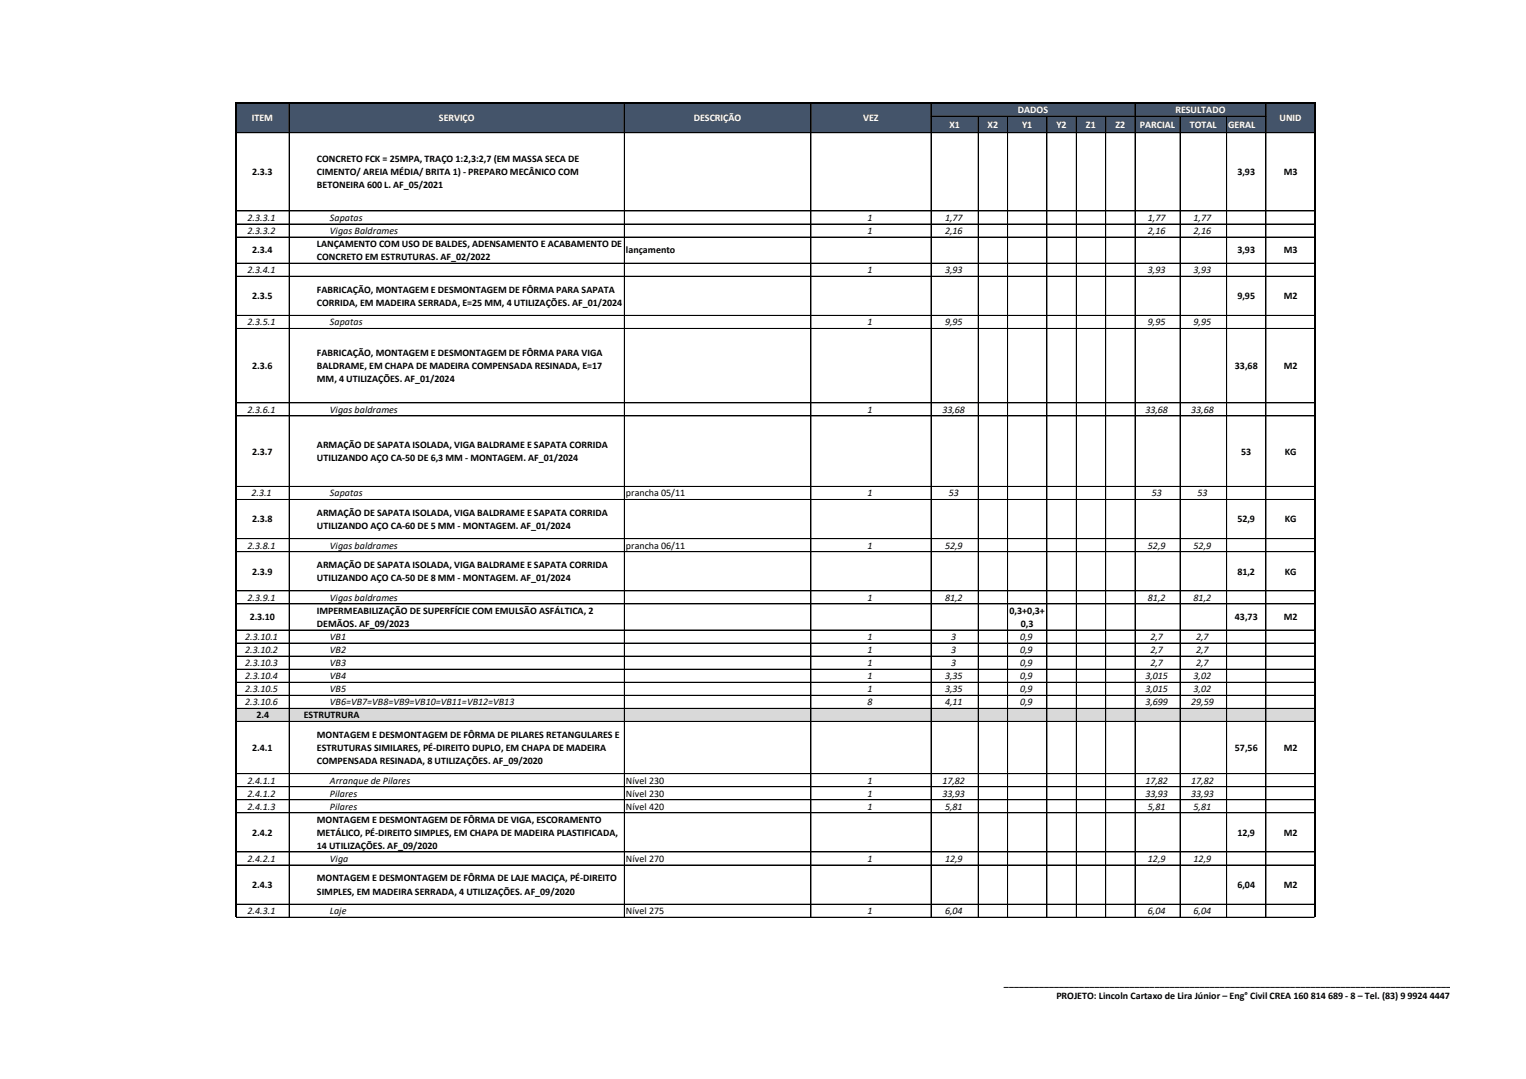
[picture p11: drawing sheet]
<svg xmlns="http://www.w3.org/2000/svg" width="594mm" height="420mm" viewBox="0 0 594 420" stroke-linecap="round" stroke-linejoin="round" font-family="sans-serif">
<defs><g id="words">
<g font-size="3.9" fill="#fff">
<text x="98.1" y="47">ITEM</text>
<text x="170.9" y="47">SERVIÇO</text>
<text x="270.1" y="47">DESCRIÇÃO</text>
<text x="336.1" y="47">VEZ</text>
<text x="396.3" y="43.9">DADOS</text>
<text x="457.6" y="43.9">RESULTADO</text>
<text x="498.2" y="47">UNID</text>
<text x="369.6" y="49.7">X1</text>
<text x="384.5" y="49.7">X2</text>
<text x="397.9" y="49.7">Y1</text>
<text x="411.3" y="49.7">Y2</text>
<text x="422.8" y="49.7">Z1</text>
<text x="434.2" y="49.7">Z2</text>
<text x="443.8" y="49.7">PARCIAL</text>
<text x="463.2" y="49.7">TOTAL</text>
<text x="478.2" y="49.7">GERAL</text>
</g>
<g font-size="3.9">
<text x="123.4" y="63.1">CONCRETO FCK = 25MPA, TRAÇO 1:2,3:2,7 (EM MASSA SECA DE</text>
<text x="98.2" y="68.2">2.3.3</text>
<text x="123.4" y="68.2">CIMENTO/ AREIA MÉDIA/ BRITA 1) - PREPARO MECÂNICO COM</text>
<text x="481.7" y="68.2">3,93</text>
<text x="499.8" y="68.2">M3</text>
<text x="123.4" y="73.3">BETONEIRA 600 L. AF_05/2021</text>
<text x="96.4" y="86">2.3.3.1</text>
<text x="128.5" y="86">Sapatas</text>
<text x="337.8" y="86">1</text>
<text x="367.9" y="86">1,77</text>
<text x="446.9" y="86">1,77</text>
<text x="464.7" y="86">1,77</text>
<text x="96.4" y="91">2.3.3.2</text>
<text x="128.5" y="91">Vigas Baldrames</text>
<text x="337.8" y="91">1</text>
<text x="367.9" y="91">2,16</text>
<text x="446.9" y="91">2,16</text>
<text x="464.7" y="91">2,16</text>
<text x="98.2" y="98.7">2.3.4</text>
<text x="123.4" y="96.1">LANÇAMENTO COM USO DE BALDES, ADENSAMENTO E ACABAMENTO DE</text>
<text x="123.4" y="101.2">CONCRETO EM ESTRUTURAS. AF_02/2022</text>
<text x="243.7" y="98.7">lançamento</text>
<text x="481.7" y="98.7">3,93</text>
<text x="499.8" y="98.7">M3</text>
<text x="96.4" y="106.3">2.3.4.1</text>
<text x="337.8" y="106.3">1</text>
<text x="367.9" y="106.3">3,93</text>
<text x="446.9" y="106.3">3,93</text>
<text x="464.7" y="106.3">3,93</text>
<text x="123.4" y="113.9">FABRICAÇÃO, MONTAGEM E DESMONTAGEM DE FÔRMA PARA SAPATA</text>
<text x="98.2" y="116.4">2.3.5</text>
<text x="123.4" y="119">CORRIDA, EM MADEIRA SERRADA, E=25 MM, 4 UTILIZAÇÕES. AF_01/2024</text>
<text x="481.7" y="116.4">9,95</text>
<text x="499.8" y="116.4">M2</text>
<text x="96.4" y="126.6">2.3.5.1</text>
<text x="128.5" y="126.6">Sapatas</text>
<text x="337.8" y="126.6">1</text>
<text x="367.9" y="126.6">9,95</text>
<text x="446.9" y="126.6">9,95</text>
<text x="464.7" y="126.6">9,95</text>
<text x="98.2" y="143.6">2.3.6</text>
<text x="123.4" y="138.5">FABRICAÇÃO, MONTAGEM E DESMONTAGEM DE FÔRMA PARA VIGA</text>
<text x="123.4" y="143.6">BALDRAME, EM CHAPA DE MADEIRA COMPENSADA RESINADA, E=17</text>
<text x="480.8" y="143.6">33,68</text>
<text x="499.8" y="143.6">M2</text>
<text x="123.4" y="148.7">MM, 4 UTILIZAÇÕES. AF_01/2024</text>
<text x="96.4" y="160.6">2.3.6.1</text>
<text x="128.5" y="160.6">Vigas baldrames</text>
<text x="337.8" y="160.6">1</text>
<text x="366.9" y="160.6">33,68</text>
<text x="445.9" y="160.6">33,68</text>
<text x="463.8" y="160.6">33,68</text>
<text x="98.2" y="176.9">2.3.7</text>
<text x="123.4" y="174.4">ARMAÇÃO DE SAPATA ISOLADA, VIGA BALDRAME E SAPATA CORRIDA</text>
<text x="123.4" y="179.5">UTILIZANDO AÇO CA-50 DE 6,3 MM - MONTAGEM. AF_01/2024</text>
<text x="483.3" y="176.9">53</text>
<text x="500.2" y="176.9">KG</text>
<text x="97.9" y="193.2">2.3.1</text>
<text x="128.5" y="193.2">Sapatas</text>
<text x="243.7" y="193.2">prancha 05/11</text>
<text x="337.8" y="193.2">1</text>
<text x="369.4" y="193.2">53</text>
<text x="448.4" y="193.2">53</text>
<text x="466.1" y="193.2">53</text>
<text x="98.2" y="203.3">2.3.8</text>
<text x="123.4" y="200.8">ARMAÇÃO DE SAPATA ISOLADA, VIGA BALDRAME E SAPATA CORRIDA</text>
<text x="481.7" y="203.3">52,9</text>
<text x="500.2" y="203.3">KG</text>
<text x="123.4" y="205.9">UTILIZANDO AÇO CA-60 DE 5 MM - MONTAGEM. AF_01/2024</text>
<text x="96.4" y="213.5">2.3.8.1</text>
<text x="128.5" y="213.5">Vigas baldrames</text>
<text x="243.7" y="213.5">prancha 06/11</text>
<text x="337.8" y="213.5">1</text>
<text x="367.9" y="213.5">52,9</text>
<text x="446.9" y="213.5">52,9</text>
<text x="464.7" y="213.5">52,9</text>
<text x="123.4" y="221.1">ARMAÇÃO DE SAPATA ISOLADA, VIGA BALDRAME E SAPATA CORRIDA</text>
<text x="98.2" y="223.7">2.3.9</text>
<text x="123.4" y="226.2">UTILIZANDO AÇO CA-50 DE 8 MM - MONTAGEM. AF_01/2024</text>
<text x="481.7" y="223.7">81,2</text>
<text x="500.2" y="223.7">KG</text>
<text x="96.4" y="233.8">2.3.9.1</text>
<text x="128.5" y="233.8">Vigas baldrames</text>
<text x="337.8" y="233.8">1</text>
<text x="367.9" y="233.8">81,2</text>
<text x="446.9" y="233.8">81,2</text>
<text x="464.7" y="233.8">81,2</text>
<text x="123.4" y="238.9">IMPERMEABILIZAÇÃO DE SUPERFÍCIE COM EMULSÃO ASFÁLTICA, 2</text>
<text x="393.1" y="238.9">0,3+0,3+</text>
<text x="97.2" y="241.4">2.3.10</text>
<text x="123.4" y="244">DEMÃOS. AF_09/2023</text>
<text x="397.5" y="244">0,3</text>
<text x="480.8" y="241.4">43,73</text>
<text x="499.8" y="241.4">M2</text>
<text x="95.4" y="249.1">2.3.10.1</text>
<text x="128.5" y="249.1">VB1</text>
<text x="337.8" y="249.1">1</text>
<text x="370.3" y="249.1">3</text>
<text x="397.1" y="249.1">0,9</text>
<text x="447.9" y="249.1">2,7</text>
<text x="465.7" y="249.1">2,7</text>
<text x="95.4" y="254.1">2.3.10.2</text>
<text x="128.5" y="254.1">VB2</text>
<text x="337.8" y="254.1">1</text>
<text x="370.3" y="254.1">3</text>
<text x="397.1" y="254.1">0,9</text>
<text x="447.9" y="254.1">2,7</text>
<text x="465.7" y="254.1">2,7</text>
<text x="95.4" y="259.2">2.3.10.3</text>
<text x="128.5" y="259.2">VB3</text>
<text x="337.8" y="259.2">1</text>
<text x="370.3" y="259.2">3</text>
<text x="397.1" y="259.2">0,9</text>
<text x="447.9" y="259.2">2,7</text>
<text x="465.7" y="259.2">2,7</text>
<text x="95.4" y="264.3">2.3.10.4</text>
<text x="95.4" y="269.4">2.3.10.5</text>
<text x="128.5" y="264.3">VB4</text>
<text x="128.5" y="269.4">VB5</text>
<text x="337.8" y="264.3">1</text>
<text x="337.8" y="269.4">1</text>
<text x="367.9" y="264.3">3,35</text>
<text x="367.9" y="269.4">3,35</text>
<text x="397.1" y="264.3">0,9</text>
<text x="397.1" y="269.4">0,9</text>
<text x="445.9" y="264.3">3,015</text>
<text x="445.9" y="269.4">3,015</text>
<text x="464.7" y="264.3">3,02</text>
<text x="464.7" y="269.4">3,02</text>
<text x="95.4" y="274.5">2.3.10.6</text>
<text x="128.5" y="274.5">VB6=VB7=VB8=VB9=VB10=VB11=VB12=VB13</text>
<text x="337.8" y="274.5">8</text>
<text x="367.9" y="274.5">4,11</text>
<text x="397.1" y="274.5">0,9</text>
<text x="445.9" y="274.5">3,699</text>
<text x="463.8" y="274.5">29,59</text>
<text x="99.8" y="279.5">2.4</text>
<text x="118.3" y="279.5">ESTRUTRURA</text>
<text x="123.4" y="287.2">MONTAGEM E DESMONTAGEM DE FÔRMA DE PILARES RETANGULARES E</text>
<text x="98.2" y="292.2">2.4.1</text>
<text x="123.4" y="292.2">ESTRUTURAS SIMILARES, PÉ-DIREITO DUPLO, EM CHAPA DE MADEIRA</text>
<text x="480.8" y="292.2">57,56</text>
<text x="499.8" y="292.2">M2</text>
<text x="123.4" y="297.3">COMPENSADA RESINADA, 8 UTILIZAÇÕES. AF_09/2020</text>
<text x="96.4" y="305">2.4.1.1</text>
<text x="128.5" y="305">Arranque de Pilares</text>
<text x="243.7" y="305">Nível 230</text>
<text x="337.8" y="305">1</text>
<text x="366.9" y="305">17,82</text>
<text x="445.9" y="305">17,82</text>
<text x="463.8" y="305">17,82</text>
<text x="96.4" y="310">2.4.1.2</text>
<text x="128.5" y="310">Pilares</text>
<text x="243.7" y="310">Nível 230</text>
<text x="337.8" y="310">1</text>
<text x="366.9" y="310">33,93</text>
<text x="445.9" y="310">33,93</text>
<text x="463.8" y="310">33,93</text>
<text x="96.4" y="315.1">2.4.1.3</text>
<text x="128.5" y="315.1">Pilares</text>
<text x="243.7" y="315.1">Nível 420</text>
<text x="337.8" y="315.1">1</text>
<text x="367.9" y="315.1">5,81</text>
<text x="446.9" y="315.1">5,81</text>
<text x="464.7" y="315.1">5,81</text>
<text x="123.4" y="320.2">MONTAGEM E DESMONTAGEM DE FÔRMA DE VIGA, ESCORAMENTO</text>
<text x="98.2" y="325.3">2.4.2</text>
<text x="123.4" y="325.3">METÁLICO, PÉ-DIREITO SIMPLES, EM CHAPA DE MADEIRA PLASTIFICADA,</text>
<text x="481.7" y="325.3">12,9</text>
<text x="499.8" y="325.3">M2</text>
<text x="96.4" y="335.4">2.4.2.1</text>
<text x="123.4" y="330.4">14 UTILIZAÇÕES. AF_09/2020</text>
<text x="128.5" y="335.4">Viga</text>
<text x="243.7" y="335.4">Nível 270</text>
<text x="337.8" y="335.4">1</text>
<text x="367.9" y="335.4">12,9</text>
<text x="446.9" y="335.4">12,9</text>
<text x="464.7" y="335.4">12,9</text>
<text x="98.2" y="345.6">2.4.3</text>
<text x="123.4" y="343.1">MONTAGEM E DESMONTAGEM DE FÔRMA DE LAJE MACIÇA, PÉ-DIREITO</text>
<text x="481.7" y="345.6">6,04</text>
<text x="499.8" y="345.6">M2</text>
<text x="123.4" y="348.1">SIMPLES, EM MADEIRA SERRADA, 4 UTILIZAÇÕES. AF_09/2020</text>
<text x="96.4" y="355.8">2.4.3.1</text>
<text x="128.5" y="355.8">Laje</text>
<text x="243.7" y="355.8">Nível 275</text>
<text x="337.8" y="355.8">1</text>
<text x="367.9" y="355.8">6,04</text>
<text x="446.9" y="355.8">6,04</text>
<text x="464.7" y="355.8">6,04</text>
<text x="390.9" y="383.6">_________________________________________________________________________________________</text>
<text x="411.3" y="388.7">PROJETO: Lincoln Cartaxo de Lira Júnior – Eng° Civil CREA 160 814 689 - 8 – Tel. (83) 9 9924 4447</text>
</g>
</g></defs>
<path d="M91.8 40.3h420.3v11.4h-420.3z" fill-rule="evenodd" fill="#44546a"/>
<g fill="#000">
<path d="M91.4 39.8h.6v11.9h-.6z" fill-rule="evenodd"/>
<path d="M92 39.8h420.4v.7h-420.4z" fill-rule="evenodd"/>
<path d="M511.7 40.5h.7v11.2h-.7z" fill-rule="evenodd"/>
</g>
<g fill="none" stroke="#000" stroke-width=".39">
<path d="M92 51.6h419.7M112.6 40.5v11.2M243.1 40.5v11.2M315.7 40.5v11.2M362.5 40.5v11.2M362.5 45.3h130.4M380.8 45.3v6.4M392.3 45.3v6.4M407.6 45.3v6.4M419 45.3v6.4M430.5 45.3v6.4M441.9 40.5v11.2"/>
<path d="M459.4 45.3v6.4M477.5 45.3v6.4M492.9 40.5v11.2"/>
</g>
<path d="M243 235h72.8v10.2h-72.8z" fill-rule="evenodd" fill="#fff"/>
<path d="M91.8 275.6h420.3v5.2h-420.3z" fill-rule="evenodd" fill="#d9d9d9"/>
<g fill="#fff">
<path d="M91.8 280.7h20.8v20.4h-20.8z" fill-rule="evenodd"/>
<path d="M243 280.7h249.9v20.4h-249.9z" fill-rule="evenodd"/>
<path d="M91.8 301.1h420.3v15.3h-420.3z" fill-rule="evenodd"/>
<path d="M91.8 316.3h20.8v15.3h-20.8z" fill-rule="evenodd"/>
<path d="M243 316.3h249.9v15.3h-249.9z" fill-rule="evenodd"/>
<path d="M91.8 331.5h420.3v5.2h-420.3z" fill-rule="evenodd"/>
<path d="M91.8 336.6h20.8v15.4h-20.8z" fill-rule="evenodd"/>
<path d="M243 336.6h249.9v15.4h-249.9z" fill-rule="evenodd"/>
<path d="M91.8 351.9h420.3v5.1h-420.3z" fill-rule="evenodd"/>
</g>
<g fill="#000">
<path d="M91.4 51.6h.6v305.4h-.6z" fill-rule="evenodd"/>
<path d="M511.7 51.6h.7v305.4h-.7z" fill-rule="evenodd"/>
</g>
<g fill="none" stroke="#000" stroke-width=".39">
<path d="M92 51.6h419.7M112.6 51.7v305.3M243.1 51.7v305.3M315.7 51.7v305.3M362.5 51.7v305.3M380.8 51.7v305.3M392.3 51.7v305.3M407.6 51.7v305.3M419 51.7v305.3M430.5 51.7v305.3M441.9 51.7v305.3M459.4 51.7v305.3"/>
<path d="M477.5 51.7v305.3M492.9 51.7v305.3M92 82.1h419.7M92 87.2h419.7M92 92.3h419.7M92 102.4h419.7M92 107.5h419.7M92 122.7h419.7M92 127.8h419.7M92 156.8h419.7M92 161.9h419.7M92 189.3h419.7"/>
<path d="M92 194.4h419.7M92 209.6h419.7M92 214.7h419.7M92 230h419.7M92 235h419.7M92 245.2h419.7M92 250.3h419.7M92 255.4h419.7M92 260.5h419.7M92 265.5h419.7M92 270.6h419.7M92 275.7h419.7"/>
<path d="M92 280.8h419.7M92 301.1h419.7M92 306.2h419.7M92 311.3h419.7M92 316.3h419.7M92 331.6h419.7M92 336.7h419.7M92 351.9h419.7M92 357h419.7"/>
</g>
<use href="#words"/>
</svg>
